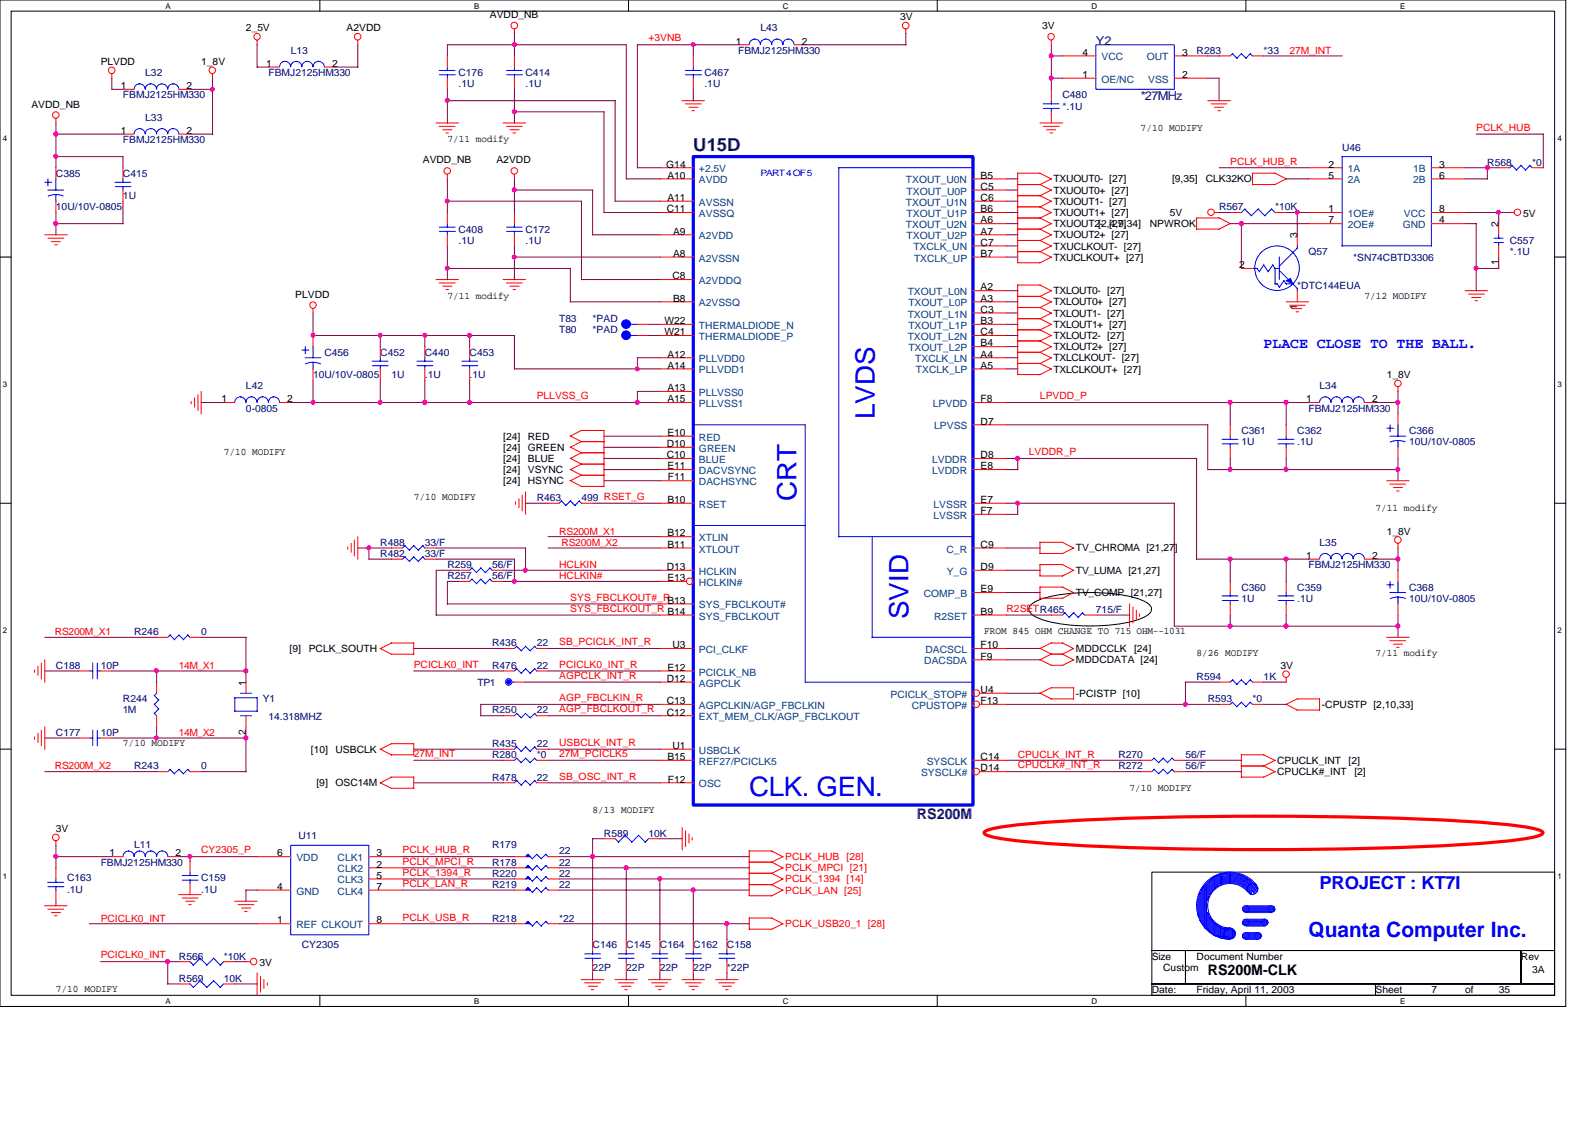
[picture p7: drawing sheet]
<svg xmlns="http://www.w3.org/2000/svg" width="297mm" height="210mm" viewBox="0 0 297 210" stroke-linecap="round" stroke-linejoin="round" font-family="sans-serif">
<defs><g id="words">
<g font-size="5" fill="#00f">
<text x="162.9" y="78.1" transform="rotate(-90 162.9 78.1)">LVDS</text>
<text x="148.3" y="93.3" transform="rotate(-90 148.3 93.3)">CRT</text>
<text x="169.2" y="115.4" transform="rotate(-90 169.2 115.4)">SVID</text>
<text x="139.5" y="148.2">CLK. GEN.</text>
</g>
<text font-size="3.9" fill="#00f" x="243.7" y="174.5">Quanta Computer Inc.</text>
<text font-size="3.3" fill="#000080" x="129.1" y="28.1">U15D</text>
<text font-size="3.3" fill="#00f" x="245.7" y="165.6">PROJECT : KT7I</text>
<text font-size="2.7" fill="#00f" x="235.3" y="64.8">PLACE CLOSE TO THE BALL.</text>
<text font-size="2.7" fill="#000080" x="170.8" y="152.5">RS200M</text>
<text font-size="2.7" x="224.9" y="181.7">RS200M-CLK</text>
<g font-size="2.3" fill="#000080">
<text x="204.1" y="8.3">Y2</text>
<text x="212.4" y="18.7">*27MHz</text>
</g>
<g font-size="1.9">
<text x="45.8" y="5.8">2_5V</text>
<text x="64.6" y="5.8">A2VDD</text>
<text x="91.2" y="3.3">AVDD_NB</text>
<text x="167.6" y="3.8">3V</text>
<text x="194.1" y="5.4">3V</text>
<text x="137" y="8.3">1</text>
<text x="149.3" y="8.3">2</text>
<text x="201.6" y="10.4">4</text>
<text x="220.1" y="10.4">3</text>
<text x="18.8" y="12.1">PLVDD</text>
<text x="22.5" y="16.6">1</text>
<text x="34.8" y="16.6">2</text>
<text x="37.5" y="12.1">1_8V</text>
<text x="49.6" y="12.4">1</text>
<text x="61.8" y="12.4">2</text>
<text x="201.6" y="14.5">1</text>
<text x="220.1" y="14.5">2</text>
<text x="5.8" y="20">AVDD_NB</text>
<text x="22.5" y="24.9">1</text>
<text x="34.8" y="24.9">2</text>
<text x="83.3" y="26.5">7/11 modify</text>
<text x="212.4" y="24.4">7/10 MODIFY</text>
<text x="78.7" y="30.4">AVDD_NB</text>
<text x="92.5" y="30.4">A2VDD</text>
<text x="124.1" y="31.2">G14</text>
<text x="124.3" y="33.3">A10</text>
<text x="182.6" y="33.3">B5</text>
<text x="182.6" y="35.3">C5</text>
<text x="196.2" y="34">TXUOUT0- [27]</text>
<text x="218.3" y="34">[9,35]</text>
<text x="224.5" y="34">CLK32KO</text>
<text x="247.4" y="31.2">2</text>
<text x="247.4" y="33.3">5</text>
<text x="268" y="31.2">3</text>
<text x="268" y="33.3">6</text>
<text x="124.2" y="39.5">C11</text>
<text x="124.3" y="37.4">A11</text>
<text x="182.6" y="37.4">C6</text>
<text x="182.6" y="39.5">B6</text>
<text x="182.6" y="41.6">A6</text>
<text x="196.2" y="38.1">TXUOUT1- [27]</text>
<text x="196.2" y="36.1">TXUOUT0+ [27]</text>
<text x="196.2" y="40.2">TXUOUT1+ [27]</text>
<text x="217.8" y="40.2">5V</text>
<text x="247.4" y="39.5">1</text>
<text x="247.4" y="41.6">7</text>
<text x="268" y="39.5">8</text>
<text x="268" y="41.6">4</text>
<text x="283.7" y="40.4">5V</text>
<text x="125.3" y="43.7">A9</text>
<text x="125.3" y="47.8">A8</text>
<text x="182.6" y="43.7">A7</text>
<text x="182.6" y="45.8">C7</text>
<text x="182.6" y="47.8">B7</text>
<text x="196.2" y="44.4">TXUOUT2+ [27]</text>
<text x="196.2" y="46.5">TXUCLKOUT- [27]</text>
<text x="196.2" y="42.3">TXUOUT2- [27]</text>
<text x="204.5" y="42.3">[2,4,9,34]</text>
<text x="214.1" y="42.3">NPWROK</text>
<text x="241.6" y="44.4" transform="rotate(-90 241.6 44.4)">3</text>
<text x="279.1" y="42.3" transform="rotate(-90 279.1 42.3)">2</text>
<text x="125.2" y="52">C8</text>
<text x="196.2" y="48.6">TXUCLKOUT+ [27]</text>
<text x="230.8" y="50">2</text>
<text x="279.1" y="49.4" transform="rotate(-90 279.1 49.4)">1</text>
<text x="55" y="55.4">PLVDD</text>
<text x="83.3" y="55.6">7/11 modify</text>
<text x="125.3" y="56.2">B8</text>
<text x="182.6" y="54.1">A2</text>
<text x="182.6" y="56.2">A3</text>
<text x="182.6" y="58.3">C3</text>
<text x="196.2" y="54.8">TXLOUT0- [27]</text>
<text x="196.2" y="56.9">TXLOUT0+ [27]</text>
<text x="196.2" y="59">TXLOUT1- [27]</text>
<text x="241.6" y="57.7" transform="rotate(-90 241.6 57.7)">1</text>
<text x="254.1" y="55.6">7/12 MODIFY</text>
<text x="123.7" y="60.4">W22</text>
<text x="123.7" y="62.4">W21</text>
<text x="182.6" y="60.4">B3</text>
<text x="182.6" y="62.4">C4</text>
<text x="182.6" y="64.5">B4</text>
<text x="196.2" y="63.1">TXLOUT2- [27]</text>
<text x="196.2" y="65.2">TXLOUT2+ [27]</text>
<text x="196.2" y="61">TXLOUT1+ [27]</text>
<text x="124.3" y="66.6">A12</text>
<text x="124.3" y="68.7">A14</text>
<text x="182.6" y="66.6">A4</text>
<text x="182.6" y="68.7">A5</text>
<text x="196.2" y="67.3">TXLCLKOUT- [27]</text>
<text x="196.2" y="69.4">TXLCLKOUT+ [27]</text>
<text x="258.3" y="70.4">1_8V</text>
<text x="41.2" y="74.9">1</text>
<text x="53.5" y="74.9">2</text>
<text x="124.3" y="72.9">A13</text>
<text x="124.3" y="74.9">A15</text>
<text x="182.6" y="74.9">F8</text>
<text x="243.2" y="74.9">1</text>
<text x="255.5" y="74.9">2</text>
<text x="93.7" y="83.9">[24]</text>
<text x="93.7" y="81.9">[24]</text>
<text x="98.3" y="83.9">GREEN</text>
<text x="98.3" y="81.9">RED</text>
<text x="124.2" y="83.3">D10</text>
<text x="124.3" y="81.2">E10</text>
<text x="182.6" y="79.1">D7</text>
<text x="41.7" y="84.8">7/10 MODIFY</text>
<text x="93.7" y="88.1">[24]</text>
<text x="93.7" y="86">[24]</text>
<text x="98.3" y="88.1">VSYNC</text>
<text x="98.3" y="86">BLUE</text>
<text x="124.2" y="85.3">C10</text>
<text x="124.3" y="87.4">E11</text>
<text x="124.4" y="89.5">F11</text>
<text x="182.6" y="85.3">D8</text>
<text x="182.6" y="87.4">E8</text>
<text x="77" y="93.1">7/10 MODIFY</text>
<text x="93.7" y="90.2">[24]</text>
<text x="98.3" y="90.2">HSYNC</text>
<text x="124.3" y="93.7">B10</text>
<text x="182.6" y="93.7">E7</text>
<text x="182.6" y="95.8">F7</text>
<text x="256.2" y="95.2">7/11 modify</text>
<text x="124.3" y="99.9">B12</text>
<text x="258.3" y="99.6">1_8V</text>
<text x="124.2" y="106.2">D13</text>
<text x="124.3" y="102">B11</text>
<text x="182.6" y="102">C9</text>
<text x="182.6" y="106.2">D9</text>
<text x="200.4" y="102.7">TV_CHROMA [21,27]</text>
<text x="200.4" y="106.8">TV_LUMA [21,27]</text>
<text x="243.2" y="104.1">1</text>
<text x="255.5" y="104.1">2</text>
<text x="124.3" y="108.2">E13</text>
<text x="124.3" y="112.4">B13</text>
<text x="182.6" y="110.3">E9</text>
<text x="200.4" y="111">TV_COMP [21,27]</text>
<text x="124.3" y="114.5">B14</text>
<text x="182.6" y="114.5">B9</text>
<text x="183.3" y="118.1">FROM 845 OHM CHANGE TO 715 OHM--1031</text>
<text x="53.9" y="121.5">[9]</text>
<text x="57.5" y="121.5">PCLK_SOUTH</text>
<text x="124.3" y="124.9">E12</text>
<text x="125.2" y="120.7">U3</text>
<text x="182.6" y="120.7">F10</text>
<text x="182.6" y="122.9">F9</text>
<text x="200.4" y="121.5">MDDCCLK</text>
<text x="200.4" y="123.5">MDDCDATA [24]</text>
<text x="211.2" y="121.5">[24]</text>
<text x="222.8" y="122.3">8/26 MODIFY</text>
<text x="238.5" y="124.6">3V</text>
<text x="256.2" y="122.3">7/11 modify</text>
<text x="45.8" y="127.7" transform="rotate(-90 45.8 127.7)">1</text>
<text x="124.2" y="131.1">C13</text>
<text x="124.2" y="127">D12</text>
<text x="182.6" y="129.1">U4</text>
<text x="182.6" y="131.1">F13</text>
<text x="200.4" y="129.8">-PCISTP [10]</text>
<text x="246.2" y="131.9">-CPUSTP [2,10,33]</text>
<text x="45.8" y="136.9" transform="rotate(-90 45.8 136.9)">2</text>
<text x="124.2" y="133.3">C12</text>
<text x="22.9" y="138.9">7/10 MODIFY</text>
<text x="57.9" y="140.2">[10]</text>
<text x="62.5" y="140.2">USBCLK</text>
<text x="124.3" y="141.6">B15</text>
<text x="125.2" y="139.5">U1</text>
<text x="182.6" y="141.6">C14</text>
<text x="182.6" y="143.7">D14</text>
<text x="237.8" y="142.3">CPUCLK_INT</text>
<text x="251.2" y="142.3">[2]</text>
<text x="58.9" y="146.4">[9]</text>
<text x="62.5" y="146.4">OSC14M</text>
<text x="124.4" y="145.8">F12</text>
<text x="210.4" y="147.3">7/10 MODIFY</text>
<text x="237.8" y="144.4">CPUCLK#_INT</text>
<text x="252.2" y="144.4">[2]</text>
<text x="10.4" y="155">3V</text>
<text x="110.4" y="151.4">8/13 MODIFY</text>
<text x="20.4" y="159.5">1</text>
<text x="32.7" y="159.5">2</text>
<text x="51.6" y="159.5">6</text>
<text x="70.1" y="161.6">2</text>
<text x="70.1" y="159.5">3</text>
<text x="51.6" y="165.7">4</text>
<text x="70.1" y="163.7">5</text>
<text x="70.1" y="165.7">7</text>
<text x="51.6" y="172">1</text>
<text x="70.1" y="172">8</text>
<text x="48.3" y="180">3V</text>
<text x="214.5" y="178.7">Size</text>
<text x="222.8" y="178.7">Document Number</text>
<text x="283.2" y="178.7">Rev</text>
<text x="10.4" y="184.7">7/10 MODIFY</text>
<text x="214.5" y="185">Date:</text>
<text x="216.6" y="180.8">Custom</text>
<text x="222.8" y="185">Friday, April 11, 2003</text>
<text x="256.2" y="185">Sheet</text>
<text x="266.6" y="185">7</text>
<text x="272.8" y="185">of</text>
<text x="279.1" y="185">35</text>
<text x="285.3" y="181.2">3A</text>
</g>
<g font-size="1.9" fill="#000080">
<text x="141.6" y="5.8">L43</text>
<text x="54.1" y="10">L13</text>
<text x="137.5" y="10">FBMJ2125HM330</text>
<text x="222.8" y="10">R283</text>
<text x="235.3" y="10">*33</text>
<text x="27.1" y="14.2">L32</text>
<text x="50" y="14.2">FBMJ2125HM330</text>
<text x="85.4" y="14.2">C176</text>
<text x="85.4" y="16.3">.1U</text>
<text x="97.9" y="14.2">C414</text>
<text x="97.9" y="16.3">.1U</text>
<text x="131.2" y="14.2">C467</text>
<text x="131.2" y="16.3">.1U</text>
<text x="22.9" y="18.3">FBMJ2125HM330</text>
<text x="27.1" y="22.5">L33</text>
<text x="197.9" y="18.3">C480</text>
<text x="197.9" y="20.4">*.1U</text>
<text x="22.9" y="26.7">FBMJ2125HM330</text>
<text x="249.9" y="28.2">U46</text>
<text x="10.4" y="32.9">C385</text>
<text x="22.9" y="32.9">C415</text>
<text x="277" y="30.9">R568</text>
<text x="285.3" y="30.9">*0</text>
<text x="10.4" y="39.2">10U/10V-0805</text>
<text x="22.9" y="37.1">1U</text>
<text x="227" y="39.2">R567</text>
<text x="237.4" y="39.2">*10K</text>
<text x="85.4" y="43.3">C408</text>
<text x="85.4" y="45.4">.1U</text>
<text x="97.9" y="43.3">C172</text>
<text x="97.9" y="45.4">.1U</text>
<text x="243.7" y="47.5">Q57</text>
<text x="281.2" y="45.4">C557</text>
<text x="281.2" y="47.5">*.1U</text>
<text x="241.6" y="53.8">*DTC144EUA</text>
<text x="252" y="48.6">*SN74CBTD3306</text>
<text x="104.1" y="60">T83</text>
<text x="110.4" y="60">*PAD</text>
<text x="104.1" y="62.1">T80</text>
<text x="110.4" y="62.1">*PAD</text>
<text x="58.3" y="70.4">10U/10V-0805</text>
<text x="60.4" y="66.3">C456</text>
<text x="70.8" y="66.3">C452</text>
<text x="72.9" y="70.4">1U</text>
<text x="79.1" y="66.3">C440</text>
<text x="79.1" y="70.4">.1U</text>
<text x="87.5" y="66.3">C453</text>
<text x="87.5" y="70.4">.1U</text>
<text x="45.8" y="72.5">L42</text>
<text x="45.8" y="76.7">0-0805</text>
<text x="243.7" y="76.7">FBMJ2125HM330</text>
<text x="245.7" y="72.5">L34</text>
<text x="231.2" y="80.8">C361</text>
<text x="231.2" y="82.9">1U</text>
<text x="241.6" y="80.8">C362</text>
<text x="241.6" y="82.9">.1U</text>
<text x="262.4" y="80.8">C366</text>
<text x="262.4" y="82.9">10U/10V-0805</text>
<text x="99.9" y="93.3">R463</text>
<text x="108.3" y="93.3">499 RSET_G</text>
<text x="70.8" y="101.6">R488</text>
<text x="79.1" y="101.6">33/F</text>
<text x="245.7" y="101.6">L35</text>
<text x="70.8" y="103.8">R482</text>
<text x="79.1" y="103.8">33/F</text>
<text x="83.3" y="107.9">R257</text>
<text x="83.3" y="105.8">R259</text>
<text x="91.7" y="107.9">56/F</text>
<text x="91.7" y="105.8">56/F</text>
<text x="243.7" y="105.8">FBMJ2125HM330</text>
<text x="231.2" y="110">C360</text>
<text x="231.2" y="112.1">1U</text>
<text x="241.6" y="110">C359</text>
<text x="241.6" y="112.1">.1U</text>
<text x="262.4" y="110">C368</text>
<text x="262.4" y="112.1">10U/10V-0805</text>
<text x="25" y="118.3">R246</text>
<text x="37.5" y="118.3">0</text>
<text x="204.1" y="114.2">715/F</text>
<text x="10.4" y="124.6">C188</text>
<text x="18.8" y="124.6">10P</text>
<text x="91.7" y="120.4">R436</text>
<text x="91.7" y="124.6">R476</text>
<text x="99.9" y="120.4">22</text>
<text x="99.9" y="124.6">22</text>
<text x="22.9" y="130.8">R244</text>
<text x="48.9" y="130.8">Y1</text>
<text x="88.9" y="127.7">TP1</text>
<text x="222.8" y="126.7">R594</text>
<text x="224.9" y="130.8">R593</text>
<text x="233.3" y="130.8">*0</text>
<text x="235.3" y="126.7">1K</text>
<text x="10.4" y="137.1">C177</text>
<text x="18.8" y="137.1">10P</text>
<text x="22.9" y="132.9">1M</text>
<text x="50" y="134.2">14.318MHZ</text>
<text x="91.7" y="132.9">R250</text>
<text x="99.9" y="132.9">22</text>
<text x="25" y="143.3">R243</text>
<text x="37.5" y="143.3">0</text>
<text x="91.7" y="141.2">R280</text>
<text x="91.7" y="139.1">R435</text>
<text x="99.9" y="141.2">*0</text>
<text x="99.9" y="139.1">22</text>
<text x="208.3" y="143.3">R272</text>
<text x="208.3" y="141.2">R270</text>
<text x="220.8" y="143.3">56/F</text>
<text x="220.8" y="141.2">56/F</text>
<text x="91.7" y="145.4">R478</text>
<text x="99.9" y="145.4">22</text>
<text x="112.5" y="155.8">R589</text>
<text x="120.8" y="155.8">10K</text>
<text x="18.8" y="161.2">FBMJ2125HM330</text>
<text x="25" y="157.9">L11</text>
<text x="55.6" y="156.2">U11</text>
<text x="91.7" y="157.9">R179</text>
<text x="91.7" y="161.2">R178</text>
<text x="104.1" y="161.2">22</text>
<text x="104.1" y="159.1">22</text>
<text x="12.5" y="164.1">C163</text>
<text x="12.5" y="166.2">.1U</text>
<text x="37.5" y="164.1">C159</text>
<text x="37.5" y="166.2">.1U</text>
<text x="91.7" y="165.4">R219</text>
<text x="91.7" y="163.3">R220</text>
<text x="104.1" y="165.4">22</text>
<text x="104.1" y="163.3">22</text>
<text x="91.7" y="171.7">R218</text>
<text x="104.1" y="171.7">*22</text>
<text x="33.3" y="178.7">R566</text>
<text x="41.7" y="178.7">*10K</text>
<text x="56.2" y="176.7">CY2305</text>
<text x="110.4" y="176.7">C146</text>
<text x="116.6" y="176.7">C145</text>
<text x="122.9" y="176.7">C164</text>
<text x="129.1" y="176.7">C162</text>
<text x="135.4" y="176.7">C158</text>
<text x="33.3" y="182.9">R569</text>
<text x="41.7" y="182.9">10K</text>
<text x="110.4" y="180.8">22P</text>
<text x="116.6" y="180.8">22P</text>
<text x="122.9" y="180.8">22P</text>
<text x="129.1" y="180.8">22P</text>
<text x="135.4" y="180.8">*22P</text>
</g>
<g font-size="1.9" fill="#f00">
<text x="120.8" y="7.7">+3VNB</text>
<text x="240.2" y="10">27M_INT</text>
<text x="274.9" y="24.4">PCLK_HUB</text>
<text x="229.1" y="30.6">PCLK_HUB_R</text>
<text x="99.9" y="74.4">PLLVSS_G</text>
<text x="193.7" y="74.4">LPVDD_P</text>
<text x="191.6" y="84.8">LVDDR_P</text>
<text x="104.1" y="99.6">RS200M_X1</text>
<text x="104.6" y="101.6">RS200M_X2</text>
<text x="104.1" y="107.9">HCLKIN#</text>
<text x="104.1" y="105.8">HCLKIN</text>
<text x="106.2" y="111.8">SYS_FBCLKOUT#_R</text>
<text x="106.2" y="114">SYS_FBCLKOUT_R</text>
<text x="187.5" y="114">R2SETR465</text>
<text x="10.2" y="118.3">RS200M_X1</text>
<text x="33.3" y="124.6">14M_X1</text>
<text x="77" y="124.4">PCICLK0_INT</text>
<text x="104.1" y="124.4">PCICLK0_INT_R</text>
<text x="104.1" y="120.2">SB_PCICLK_INT_R</text>
<text x="104.1" y="130.6">AGP_FBCLKIN_R</text>
<text x="104.1" y="126.4">AGPCLK_INT_R</text>
<text x="33.3" y="137.1">14M_X2</text>
<text x="104.1" y="132.7">AGP_FBCLKOUT_R</text>
<text x="10.2" y="143.3">RS200M_X2</text>
<text x="77" y="141">27M_INT</text>
<text x="104.1" y="138.9">USBCLK_INT_R</text>
<text x="104.1" y="141">27M_PCICLK5</text>
<text x="189.5" y="141.2">CPUCLK_INT_R</text>
<text x="189.5" y="143.1">CPUCLK#_INT_R</text>
<text x="104.1" y="145.2">SB_OSC_INT_R</text>
<text x="37.5" y="158.9">CY2305_P</text>
<text x="75" y="161">PCLK_MPCI_R</text>
<text x="75" y="158.9">PCLK_HUB_R</text>
<text x="146.2" y="160.2">PCLK_HUB [28]</text>
<text x="75" y="165.2">PCLK_LAN_R</text>
<text x="75" y="163.1">PCLK_1394_R</text>
<text x="146.2" y="162.3">PCLK_MPCI [21]</text>
<text x="146.2" y="164.3">PCLK_1394 [14]</text>
<text x="146.2" y="166.5">PCLK_LAN [25]</text>
<text x="18.8" y="171.7">PCICLK0_INT</text>
<text x="75" y="171.4">PCLK_USB_R</text>
<text x="146.2" y="172.7">PCLK_USB20_1 [28]</text>
<text x="18.8" y="178.5">PCICLK0_INT</text>
</g>
<g font-size="1.9" fill="#004080">
<text x="205.1" y="11.3">VCC</text>
<text x="213.6" y="11.3">OUT</text>
<text x="205.1" y="15.4">OE/NC</text>
<text x="213.8" y="15.4">VSS</text>
<text x="130.2" y="34.2">AVDD</text>
<text x="130.2" y="32.1">+2.5V</text>
<text x="168.7" y="34.2">TXOUT_U0N</text>
<text x="251" y="32.1">1A</text>
<text x="251" y="34.2">2A</text>
<text x="263.2" y="32.1">1B</text>
<text x="263.2" y="34.2">2B</text>
<text x="130.2" y="40.4">AVSSQ</text>
<text x="130.2" y="38.3">AVSSN</text>
<text x="168.7" y="38.3">TXOUT_U1N</text>
<text x="168.8" y="36.2">TXOUT_U0P</text>
<text x="168.8" y="40.4">TXOUT_U1P</text>
<text x="251" y="40.4">1OE#</text>
<text x="261.5" y="40.4">VCC</text>
<text x="130.2" y="44.6">A2VDD</text>
<text x="168.7" y="42.5">TXOUT_U2N</text>
<text x="168.8" y="44.6">TXOUT_U2P</text>
<text x="170.1" y="46.7">TXCLK_UN</text>
<text x="251" y="42.5">2OE#</text>
<text x="261.2" y="42.5">GND</text>
<text x="130.2" y="52.9">A2VDDQ</text>
<text x="130.2" y="48.7">A2VSSN</text>
<text x="170.2" y="48.7">TXCLK_UP</text>
<text x="130.2" y="57.1">A2VSSQ</text>
<text x="169" y="55">TXOUT_L0N</text>
<text x="169" y="59.1">TXOUT_L1N</text>
<text x="169.2" y="57.1">TXOUT_L0P</text>
<text x="130.2" y="61.3">THERMALDIODE_N</text>
<text x="130.2" y="63.3">THERMALDIODE_P</text>
<text x="169" y="63.3">TXOUT_L2N</text>
<text x="169.2" y="61.3">TXOUT_L1P</text>
<text x="169.2" y="65.4">TXOUT_L2P</text>
<text x="130.2" y="67.5">PLLVDD0</text>
<text x="130.2" y="69.6">PLLVDD1</text>
<text x="170.4" y="67.5">TXCLK_LN</text>
<text x="170.6" y="69.6">TXCLK_LP</text>
<text x="130.2" y="73.7">PLLVSS0</text>
<text x="130.2" y="75.8">PLLVSS1</text>
<text x="173.7" y="75.8">LPVDD</text>
<text x="130.2" y="82.1">RED</text>
<text x="174" y="80">LPVSS</text>
<text x="130.2" y="84.2">GREEN</text>
<text x="130.2" y="86.2">BLUE</text>
<text x="130.2" y="88.3">DACVSYNC</text>
<text x="173.6" y="86.2">LVDDR</text>
<text x="173.6" y="88.3">LVDDR</text>
<text x="130.2" y="90.4">DACHSYNC</text>
<text x="130.2" y="94.6">RSET</text>
<text x="173.9" y="94.6">LVSSR</text>
<text x="130.2" y="100.8">XTLIN</text>
<text x="173.9" y="96.6">LVSSR</text>
<text x="130.2" y="102.9">XTLOUT</text>
<text x="130.2" y="107.1">HCLKIN</text>
<text x="176.3" y="102.9">C_R</text>
<text x="176.3" y="107.1">Y_G</text>
<text x="130.2" y="109.1">HCLKIN#</text>
<text x="130.2" y="113.3">SYS_FBCLKOUT#</text>
<text x="172" y="111.2">COMP_B</text>
<text x="130.2" y="115.4">SYS_FBCLKOUT</text>
<text x="173.9" y="115.4">R2SET</text>
<text x="130.2" y="121.6">PCI_CLKF</text>
<text x="130.2" y="125.8">PCICLK_NB</text>
<text x="172.1" y="123.7">DACSDA</text>
<text x="172.3" y="121.6">DACSCL</text>
<text x="130.2" y="127.9">AGPCLK</text>
<text x="165.9" y="130">PCICLK_STOP#</text>
<text x="130.2" y="134.2">EXT_MEM_CLK/AGP_FBCLKOUT</text>
<text x="130.2" y="132">AGPCLKIN/AGP_FBCLKIN</text>
<text x="169.8" y="132">CPUSTOP#</text>
<text x="130.2" y="140.4">USBCLK</text>
<text x="130.2" y="142.4">REF27/PCICLK5</text>
<text x="172.6" y="142.5">SYSCLK</text>
<text x="130.2" y="146.6">OSC</text>
<text x="171.5" y="144.6">SYSCLK#</text>
<text x="55.2" y="160.4">VDD</text>
<text x="62.9" y="160.4">CLK1</text>
<text x="55.2" y="166.6">GND</text>
<text x="62.9" y="162.5">CLK2</text>
<text x="62.9" y="164.5">CLK3</text>
<text x="62.9" y="166.6">CLK4</text>
<text x="55.2" y="172.9">REF CLKOUT</text>
</g>
<text font-size="1.7" fill="#00f" x="141.6" y="32.7">PART 4 OF 5</text>
<g font-size="1.5">
<text x="30.8" y="1.6">A</text>
<text x="88.3" y="1.6">B</text>
<text x="145.8" y="1.6">C</text>
<text x="203.3" y="1.6">D</text>
<text x="260.8" y="1.6">E</text>
<text x=".6" y="26.3">4</text>
<text x="290.1" y="26.3">4</text>
<text x=".6" y="72.1">3</text>
<text x="290.1" y="72.1">3</text>
<text x=".6" y="118">2</text>
<text x="290.1" y="118">2</text>
<text x=".6" y="163.8">1</text>
<text x="290.1" y="163.8">1</text>
<text x="30.8" y="187">A</text>
<text x="88.3" y="187">B</text>
<text x="145.8" y="187">C</text>
<text x="203.3" y="187">D</text>
<text x="260.8" y="187">E</text>
</g>
</g></defs>
<path d="M0 0h291.6v187.5h-291.6zM2.1 2.1h287.4v183.3h-287.4z" fill="none" stroke="#000" stroke-width=".19"/>
<g fill="#fff">
<path d="M30.8 .3h1v1.6h-1z"/>
<path d="M30.8 185.6h1v1.7h-1z"/>
</g>
<path d="M59.6 0v2.1M59.6 185.4v2.1" fill="none" stroke="#000" stroke-width=".19"/>
<g fill="#fff">
<path d="M88.3 .3h1v1.6h-1z"/>
<path d="M88.3 185.6h1v1.7h-1z"/>
</g>
<path d="M117.1 0v2.1M117.1 185.4v2.1" fill="none" stroke="#000" stroke-width=".19"/>
<g fill="#fff">
<path d="M145.8 .3h1.1v1.6h-1.1z"/>
<path d="M145.8 185.6h1.1v1.7h-1.1z"/>
</g>
<path d="M174.5 0v2.1M174.5 185.4v2.1" fill="none" stroke="#000" stroke-width=".19"/>
<g fill="#fff">
<path d="M203.3 .3h1v1.6h-1z"/>
<path d="M203.3 185.6h1v1.7h-1z"/>
</g>
<path d="M232 0v2.1M232 185.4v2.1" fill="none" stroke="#000" stroke-width=".19"/>
<g fill="#fff">
<path d="M260.8 .3h.9v1.6h-.9z"/>
<path d="M260.8 185.6h.9v1.7h-.9z"/>
<path d="M.6 25h.8v1.6h-.8z"/>
<path d="M290.1 25h.8v1.6h-.8z"/>
<path d="M.6 70.8h.8v1.6h-.8z"/>
<path d="M290.1 70.8h.8v1.6h-.8z"/>
</g>
<path d="M0 47.9h2.1M289.5 47.9h2.1" fill="none" stroke="#000" stroke-width=".19"/>
<g fill="#fff">
<path d="M.6 116.6h.8v1.7h-.8z"/>
<path d="M290.1 116.6h.8v1.7h-.8z"/>
</g>
<path d="M0 93.7h2.1M289.5 93.7h2.1" fill="none" stroke="#000" stroke-width=".19"/>
<g fill="#fff">
<path d="M.6 162.4h.8v1.7h-.8z"/>
<path d="M290.1 162.4h.8v1.7h-.8z"/>
</g>
<path d="M192.1 112.5a12.6 12.6 0 0 1 6.1-1.9 33.5 33.5 0 0 1 14.4 1.2 2.39 2.39 0 0 1 1.9 1.7 2.41 2.41 0 0 1-1.9 1.7 33.1 33.1 0 0 1-15.8 .9 11.1 11.1 0 0 1-4.7-1.7 1.09 1.09 0 0 1 0-1.9zM0 139.5h2.1M289.5 139.5h2.1M214.5 162.4h75v14.6h-75zM214.5 177h6.3v6.3h-6.3zM220.8 177h62.5v6.3h-62.5zM283.3 177h6.2v6.3h-6.2zM214.5 183.3h41.7v2.1h-41.7zM256.2 183.3h33.3v2.1h-33.3z" fill="none" stroke="#000" stroke-width=".19"/>
<path d="M183.4 154.9a16.6 16.6 0 0 1 5.8-1.2 546.6 546.6 0 0 1 53.5-1.7l13.7 .3a256.7 256.7 0 0 1 27.8 1.7 8 8 0 0 1 3 .9l.2 .2a2.61 2.61 0 0 1-2.1 .9 199.1 199.1 0 0 1-25.8 1.9 697.7 697.7 0 0 1-66.6-1l-6.5-.7a7.9 7.9 0 0 1-3-.9l-.1-.2z" fill="none" stroke="#f00" stroke-width=".59"/>
<g fill="none" stroke="#f00" stroke-width=".19">
<path d="M20.8 13.8v.8M22.9 16.6h2.1M33.3 16.6h2.1M39.6 13.8v.8M47.9 7.5v.9M50 12.5h2.1M60.4 12.5h2.1M66.6 7.5v.9M83.3 10.4v2.1M83.3 14.6v2M95.8 5.4v.9M95.8 10.4v2.1"/>
<path d="M95.8 14.6v2M127 18.8h4.2M127.6 19.3h3M128.3 20h1.7M129.1 10.4v2.1M129.1 14.6v2M137.5 8.3h2M147.9 8.3h2M168.7 5.4v.9M195.8 7.5v.9M195.8 16.6v2.2M197.9 10.4h6.2"/>
<path d="M197.9 14.6h6.2M218.7 10.4h6.2M218.7 14.6h6.2M224.9 18.8h4.3M225.6 19.3h2.9M226.1 20h1.7M227 10.4h2.1M233.3 10.4h2M10.4 22.1v.8M10.4 31.2v2.1M10.4 37.5v2.1M22.9 25h2.1"/>
<path d="M22.9 31.2v2.1M22.9 35.4v2.1M33.3 25h2.1M81.2 22.9h4.2M81.8 23.5h3M82.5 24.2h1.7M83.1 24.8h.4M83.3 32.5v.9M83.3 39.6v2.1M93.7 22.9h4.2M94.3 23.5h2.9M95 24.2h1.7"/>
<path d="M95.5 24.8h.5M95.8 32.5v.9M95.8 39.6v2.1M122.9 39.6h6.2M122.9 33.3h6.2M122.9 37.5h6.2M122.9 31.2h6.2M128.9 20.6h.4M181.2 39.6h6.3M181.2 33.3h6.3M181.2 35.4h6.3M181.2 37.5h6.3"/>
<path d="M189.5 38.5h4.2M189.5 36.4h4.2M189.5 34.4h4.2M189.5 32.2v16.7M189.5 32.3h4.2M193.7 22.9h4.2M193.7 36.4l2.1 1.1M193.7 34.4l2.1 1M193.7 32.3l2.1 1.1M193.7 38.5l2.1 1.1M194.3 23.5h3M194.9 24.2h1.7"/>
<path d="M195.6 24.8h.4M195.8 20.8v2.1M195.8 37.5l-2.2 1.1M195.8 35.4l-2.2 1.1M195.8 33.3l-2.2 1.1M195.8 39.6l-2.2 1M226.2 39.6h.9M226.8 20.6h.5M229.1 39.6h2.1M233.2 32.3h4.2M233.3 34.4h4.2M233.3 32.3v2.1"/>
<path d="M237.4 32.2l2.1 1.1M237.4 39.6h2.1M239.6 33.3l-2.2 1.1M243.7 39.6h6.2M243.7 33.3h6.2M243.7 31.2h6.2M266.6 39.6h6.2M266.6 33.3h6.2M266.6 31.2h6.2M279.1 31.2h2.1M281.1 39.6h.9M285.3 31.2h2.1"/>
<path d="M8.3 43.7h4.2M8.9 44.4h3M9.5 45h1.7M10.2 45.6h.5M58.3 57.5v.8M81.2 52.1h4.2M81.8 52.7h3M82.5 53.3h1.7M83.1 53.9h.4M83.3 43.7v2.1M93.7 52.1h4.2M94.3 52.7h2.9"/>
<path d="M95 53.3h1.7M95.5 53.9h.5M95.8 43.7v2.1M122.9 43.7h6.2M122.9 52.1h6.2M122.9 56.2h6.2M122.9 47.9h6.2M181.2 43.7h6.3M181.2 54.1h6.3M181.2 56.2h6.3M181.2 41.7h6.3M181.2 45.8h6.3"/>
<path d="M181.2 47.9h6.3M181.2 58.3h6.3M189.5 55.2h4.2M189.5 44.8h4.2M189.5 42.7h4.2M189.5 46.9h4.2M189.5 57.3h4.2M189.5 59.4h4.2M189.5 48.9h4.2M189.5 40.6h4.2M189.5 53v16.8M189.5 53.1h4.2"/>
<path d="M193.7 53.1l2.1 1.1M193.7 42.7l2.1 1.1M193.7 44.8l2.1 1M193.7 55.2l2.1 1.1M193.7 57.3l2.1 1M193.7 46.9l2.1 1M193.7 59.4l2.1 1.1M193.7 40.6l2.1 1.1M195.8 54.1l-2.2 1.1M195.8 43.7l-2.2 1.1M195.8 45.8l-2.2 1.1M195.8 56.2l-2.2 1.1"/>
<path d="M195.8 58.3l-2.2 1.1M195.8 47.9l-2.2 1.1M195.8 41.7l-2.2 1M222.8 40.6h4.2M222.8 40.6v2.1h4.3M227 40.6l2.1 1.1M229.2 41.6l-2.2 1.1M231.2 50h2.1M239.5 56.2h4.2M240.2 56.9h2.9M240.7 57.5h1.7M241.4 58.1h.5"/>
<path d="M241.6 43.7v2.1M241.6 54.1v2.1M243.7 41.7h6.2M266.6 41.7h6.2M272.8 54.1h4.2M273.5 54.8h2.9M274.1 55.4h1.7M274.7 56h.5M279.1 41.7v2M279.1 45.8v2.1M35.6 74.8v.4M36.2 74.1v1.7"/>
<path d="M36.9 73.5v3M37.5 72.9v4.2M41.7 75h2M52.1 75h2M58.3 62.5v2.1M58.3 68.7v2.1M70.8 64.6v2M70.8 68.7v2.1M79.1 64.6v2M79.1 68.7v2.1M87.5 64.6v2M87.5 68.7v2.1"/>
<path d="M118.7 60.4h2.1M118.7 62.5h2.1M122.9 75h6.2M122.9 60.4h6.2M122.9 62.5h6.2M122.9 66.6h6.2M122.9 68.7h6.2M122.9 72.9h6.2M181.2 75h6.3M181.2 60.4h6.3M181.2 62.5h6.3M181.2 64.6h6.3"/>
<path d="M181.2 66.6h6.3M181.2 68.7h6.3M181.2 79.1h6.3M189.5 63.5h4.2M189.5 61.4h4.2M189.5 65.6h4.2M189.5 67.7h4.2M189.5 69.8h4.2M193.7 61.4l2.1 1.1M193.7 63.5l2.1 1.1M193.7 65.6l2.1 1.1M193.7 67.7l2.1 1"/>
<path d="M195.8 62.5l-2.2 1M195.8 64.6l-2.2 1.1M195.8 66.6l-2.2 1.1M195.8 68.7l-2.2 1.1M195.8 60.4l-2.2 1.1M229.1 79.1v2.1M239.5 79.1v2.1M243.7 75h2M254.1 75h2.1M260.3 72.1v.8M260.3 77v2.1M66.6 99.9v4.3"/>
<path d="M96 93.5v.4M96.6 92.9v1.7M97.2 92.2v3M97.9 91.6v4.2M102.1 93.7h2M106.2 89.5l2.1 1.1M106.2 87.4l2.1 1.1M106.2 83.3l2.1 1M106.2 81.2l2.1 1.1M106.2 85.3l2.1 1.1M108.2 88.5h4.3M108.2 90.6h4.3"/>
<path d="M108.2 86.4h4.3M108.2 82.3h4.3M108.2 84.3h4.3M108.3 93.7h2.1M108.3 80.2h4.2M108.3 88.5l-2.1 1M108.3 86.4l-2.1 1.1M108.3 82.2l-2.1 1.1M108.3 80.1l-2.1 1.1M108.3 84.3l-2.1 1.1M112.5 80.2v10.4M122.9 89.5h6.2"/>
<path d="M122.9 93.7h6.2M122.9 85.4h6.2M122.9 87.5h6.2M122.9 81.2h6.2M122.9 83.3h6.2M122.9 99.9h6.2M181.2 93.7h6.3M181.2 85.4h6.3M181.2 87.5h6.3M181.2 95.8h6.3M229.1 83.3v2.1M239.5 83.3v2.1"/>
<path d="M258.2 89.5h4.2M258.8 90.2h3M259.5 90.8h1.7M260.1 91.4h.5M260.3 83.3v2.1M29.2 118.7h2M35.4 118.7h2.1M64.8 101.9v.4M65.4 101.2v1.7M66 100.6v2.9M72.9 119.8h4.1M72.9 104.1h2.1"/>
<path d="M72.9 102.1h2.1M72.9 119.8l-2.1 1M77 119.7v2.1M79.1 104.1h2.1M79.1 102.1h2.1M85.4 108.3h2.1M85.4 106.2h2.1M91.7 108.3h2M91.7 106.2h2M122.9 108.3h4.9M122.9 102.1h6.2M122.9 114.6h6.2"/>
<path d="M122.9 106.2h6.2M122.9 112.5h6.2M181.2 102.1h6.3M181.2 114.6h6.3M181.2 106.2h6.3M181.2 110.4h6.3M193.6 111.4h4.3M193.6 103.1h4.3M193.6 107.3h4.3M193.7 105.1v2.2M193.7 109.3v2.1M193.7 109.3h4.2"/>
<path d="M193.7 105.2h4.2M195.8 114.6h2.1M195.8 119.8h2.1M195.8 119.7l-2.1 1.1M197.9 109.3l2.1 1.1M197.9 101l2.1 1.1M197.9 105.2l2.1 1.1M197.9 119.8l2.1 1M197.9 101h-4.2v2.1M199.9 110.4l-2.1 1.1M199.9 102.1l-2.1 1M199.9 106.2l-2.1 1.1"/>
<path d="M202 114.6h2.1M210.4 112.5v4.2M211 113.1v2.9M211.6 113.7v1.7M212.2 114.3v.5M229.1 108.3v2.1M229.1 112.5v2.1M239.5 108.3v2.1M239.5 112.5v2.1M243.7 104.1h2M254.1 104.1h2.1M258.2 118.7h4.2"/>
<path d="M258.8 119.3h3M259.5 120h1.7M260.3 101.2v.9M260.3 106.2v2.1M260.3 112.5v2.1M6.4 124.8v.4M6.4 137.2v.5M7.1 124.1v1.7M7.1 136.6v1.7M7.7 123.5v2.9M7.7 136v2.9M8.3 122.9v4.2"/>
<path d="M8.3 135.4v4.2M14.6 125h2M14.6 137.5h2M18.8 125h2M18.8 137.5h2M29.2 127v2.1M29.2 133.3v2.1M45.8 127v2.1M45.8 133.3v2.1M70.8 139.5l2.1 1.1M70.8 120.8l2.1 1.1M72.9 138.5h4.1"/>
<path d="M72.9 138.5l-2.1 1.1M72.9 121.8h4.2M77 138.5v2.1M93.7 125h2.1M93.7 133.3h2.1M93.7 120.8h2.1M93.7 139.5h2.1M95.8 127h2.1M99.9 125h2.2M99.9 133.3h2.2M99.9 120.8h2.2M99.9 139.5h2.2"/>
<path d="M122.9 125h6.2M122.9 133.3h6.2M122.9 127h6.2M122.9 120.8h6.2M122.9 131.2h6.2M122.9 139.5h6.2M181.2 120.8h6.3M181.2 122.9h6.3M182.5 129.1h5M182.5 131.2h5M193.6 120.7l2.2 1.1M193.6 129.1l2.2 1.1"/>
<path d="M193.6 122.9l2.2 1M195.7 121.8h2.2M195.7 130.2h4.2M195.7 123.9h2.2M195.8 128.1h4.2M195.8 128.1l-2.1 1M195.8 121.8l-2.1 1.1M197.9 121.8l2.1 1.1M199.9 120.8l-2.1 1.1M199.9 128.1v2.1M199.9 122.9l-2.1 1.1M227 127h2.1"/>
<path d="M227 131.2h2.1M233.3 127h2M233.3 131.2h2M239.5 131.1l2.1 1.1M239.5 126.2v.9M241.6 130.2h4.2M241.6 130.1l-2.1 1.1M245.7 130.2v2h-4.1M260.1 120.6h.5M10.4 156.6v.9M20.8 159.6h2.1M29.2 143.7h2"/>
<path d="M31.2 159.6h2.1M35.4 143.7h2.1M47.9 159.6h6.2M68.7 159.6h6.3M70.8 145.8l2.1 1.1M72.9 144.7h4.1M72.9 140.6h4.2M72.9 146.8h4.2M72.9 144.7l-2.1 1.1M77 144.7v2.1M93.7 141.6h2.1M93.7 145.8h2.1"/>
<path d="M95.8 159.6h2.1M99.9 141.6h2.2M99.9 145.8h2.2M102.1 159.6h2M112.5 156.2h2.1M120.8 156.2h2.1M122.9 141.6h6.2M122.9 145.8h6.2M127 154.1v4.2M127.7 154.7v3M128.3 155.3v1.7M128.9 156v.5"/>
<path d="M139.5 158.5v8.3M139.5 158.5h4.3M143.7 158.5l2.1 1.1M145.8 159.6l-2.1 1M181.2 141.6h6.3M182.5 143.7h5M212.4 141.6h2.1M212.4 143.7h2.1M218.7 141.6h2.1M218.7 143.7h2.1M231.1 142.7h4.3M231.2 140.6h4.2"/>
<path d="M231.2 140.5l-.1 4.2h4.2M235.3 142.7l2.2 1.1M235.3 140.6l2.2 1M237.4 143.7l-2.1 1.1M237.4 141.6l-2.1 1.1M8.3 168.7h4.2M8.9 169.3h3M9.6 170h1.7M10.2 170.6h.4M10.4 161.6v2.1M10.4 165.8v2.1M33.3 166.6h4.2"/>
<path d="M33.3 179.1h2.1M33.9 167.3h3M34.6 167.9h1.7M35.1 168.5h.5M35.4 160.4v2M35.4 164.5v2.1M41.7 179.1h2M43.7 167.9h4.2M44.3 168.5h3M45 169.1h1.7M45.6 169.8h.4M45.8 179.1h.9"/>
<path d="M47.9 165.8h6.2M47.9 172h6.2M68.7 165.8h6.3M68.7 163.7h6.3M68.7 172h6.3M68.7 161.6h6.3M95.8 165.8h2.1M95.8 163.7h2.1M95.8 172h2.1M95.8 161.6h2.1M102.1 165.8h2M102.1 163.7h2"/>
<path d="M102.1 172h2M102.1 161.6h2M110.4 175v2M110.4 179.1v2.1M116.6 175v2M116.6 179.1v2.1M122.9 175v2M122.9 179.1v2.1M129.1 175v2M129.1 179.1v2.1M135.4 175v2M135.4 179.1v2.1"/>
<path d="M139.5 162.6h4.3M139.5 160.6h4.3M139.5 164.8h4.3M139.5 166.8h4.2M139.5 173.1h4.2M139.5 170.9v2.2M139.5 171h4.3M143.7 160.6l2.1 1-2.1 1.1M143.7 162.6l2.1 1.1M143.7 164.8l2.1 1M143.7 171l2.1 1.1M145.8 163.7l-2.1 1.1"/>
<path d="M145.8 165.8l-2.1 1.1M145.8 172l-2.1 1.1M33.3 183.3h2.1M41.7 183.3h2M47.9 181.2v4.2M48.5 181.8v3M49.1 182.4v1.7M49.8 183v.5M108.2 182.5h4.3M108.9 183h2.9M109.6 183.7h1.7M110.1 184.3h.5"/>
<path d="M114.5 182.5h4.2M115.1 183h3M115.8 183.7h1.7M116.4 184.3h.4M120.7 182.5h4.3M121.4 183h2.9M122 183.7h1.7M122.6 184.3h.5M127 182.5h4.2M127.6 183h3M128.3 183.7h1.7M128.9 184.3h.4"/>
<path d="M133.3 182.5h4.2M133.9 183h2.9M134.5 183.7h1.7M135.1 184.3h.5"/>
<circle cx="20.8" cy="13.1" r=".62"/>
<circle cx="39.5" cy="13.1" r=".6"/>
<circle cx="47.9" cy="6.8" r=".6"/>
<circle cx="66.6" cy="6.8" r=".62"/>
<circle cx="95.8" cy="4.8" r=".62"/>
<circle cx="168.7" cy="4.8" r=".62"/>
<circle cx="195.7" cy="6.8" r=".6"/>
<circle cx="10.4" cy="21.4" r=".61"/>
<circle cx="83.3" cy="31.8" r=".61"/>
<circle cx="95.8" cy="31.8" r=".61"/>
<circle cx="225.5" cy="39.5" r=".61"/>
<circle cx="282.6" cy="39.5" r=".61"/>
<circle cx="58.3" cy="56.8" r=".6"/>
<circle cx="260.3" cy="71.4" r=".61"/>
<circle cx="128.5" cy="108.3" r=".62"/>
<circle cx="260.3" cy="100.6" r=".62"/>
<circle cx="181.8" cy="131.2" r=".62"/>
<circle cx="181.8" cy="129.1" r=".62"/>
<circle cx="239.5" cy="125.6" r=".61"/>
<circle cx="10.4" cy="156" r=".62"/>
<circle cx="181.8" cy="143.7" r=".62"/>
<circle cx="47.2" cy="179.1" r=".6"/>
</g>
<g fill="none" stroke="#00f" stroke-width=".19">
<path d="M25 16.6a1.04 1.04 0 0 1 1-1 1.04 1.04 0 0 1 1.1 1 1.06 1.06 0 0 1 1-1 1.06 1.06 0 0 1 1.1 1 1.04 1.04 0 0 1 1-1 1.04 1.04 0 0 1 1 1 1.04 1.04 0 0 1 1.1-1 1.04 1.04 0 0 1 1 1M52.1 12.4a1.04 1.04 0 0 1 1-1 1.04 1.04 0 0 1 1 1 1.04 1.04 0 0 1 1.1-1 1.04 1.04 0 0 1 1 1 1.04 1.04 0 0 1 1.1-1 1.04 1.04 0 0 1 1 1 1.06 1.06 0 0 1 1.1-1 1.06 1.06 0 0 1 1 1M81.8 13.1h3M81.8 13.9h3M83.3 12.5v.7M83.3 13.9v.7M94.3 13.1h2.9M94.4 13.9h2.9M95.8 12.5v.7M95.8 13.9v.7M127.6 13.1h3M127.7 13.9h2.9"/>
<path d="M129.1 12.5v.7M129.1 13.9v.7M139.5 8.3a1.04 1.04 0 0 1 1.1-1 1.04 1.04 0 0 1 1 1 1.06 1.06 0 0 1 1.1-1 1.06 1.06 0 0 1 1 1 1.04 1.04 0 0 1 1.1-1 1.04 1.04 0 0 1 1 1 1.04 1.04 0 0 1 1-1 1.04 1.04 0 0 1 1.1 1M194.3 19.3h2.9M195.8 18.8v.6M204.1 8.3h14.6v8.3h-14.6zM229.5 10l.9 .9M229.6 9.9l-.5 .5M231.2 10l.9 .9M231.2 9.9l-.9 .9M232.8 10l.5 .5M232.9 9.9l-.9 .9"/>
<path d="M8.3 34h1.3M8.9 35.4h3M8.9 33.3v1.3M10.4 33.3v2.1M10.4 36.2v1.3M11.8 36.5l-1.5-.3-1.3 .3M21.4 34h2.9M21.5 34.8h2.9M22.9 33.3v.7M22.9 34.8v.6M25 24.9a1.04 1.04 0 0 1 1-.9 1.04 1.04 0 0 1 1.1 .9 1.06 1.06 0 0 1 1-.9 1.06 1.06 0 0 1 1.1 .9 1.04 1.04 0 0 1 1-.9 1.04 1.04 0 0 1 1 .9 1.04 1.04 0 0 1 1.1-.9 1.04 1.04 0 0 1 1 .9M156.2 31.2h25"/>
<path d="M156.2 31.2v68.8M194.3 20.2h3M195.8 20.2v.7M231.8 38.9l1.3 1.3M231.9 38.9l-.7 .7M234.3 38.9l1.3 1.3M234.4 38.9l-1.4 1.3M236.8 38.9l.7 .7M236.9 38.9l-1.4 1.3M266.6 29.2v16.6M266.6 29.2h-16.7v16.6M281.6 30.8l.8 .9"/>
<path d="M281.6 30.8l-.5 .5M283.2 30.8l.9 .9M283.3 30.8l-.9 .9M284.9 30.8l.4 .4M284.9 30.8l-.8 .9M81.8 42.3h3M81.8 43.1h3M83.3 41.7v.6M83.3 43.1v.7M94.3 42.3h2.9M94.4 43.1h2.9M95.8 41.7v.6"/>
<path d="M95.8 43.1v.7M233.3 50h.8M234.1 50l.5 .6M235.3 49.4l.9 1.2M235.4 49.3l-.9 1.3M237 49.4l.5 .6M237.1 49.3l-.9 1.3M237.4 52.9h.5M237.8 52.9l.5 .7M238.3 47.8v4.3M238.3 50.4l1.7 1.7M238.3 50h-.9v2.9"/>
<path d="M239.1 52.3l.5 .6M239.1 52.2l-.8 1.3M239.5 52.9h1.3M240.7 52.9l.9 .9M241.6 45.8v.4M241.6 53.7v.5M241.6 46.2l-3.3 3.4M249.9 45.8h16.7M278.2 44.4h1.7M278.3 45.2h1.7M279.1 43.7v.7M279.1 45.1v.7"/>
<path d="M43.7 74.9a1.04 1.04 0 0 1 1.1-1 1.04 1.04 0 0 1 1 1 1.04 1.04 0 0 1 1-1 1.04 1.04 0 0 1 1.1 1 1.06 1.06 0 0 1 1-1 1.06 1.06 0 0 1 1.1 1 1.04 1.04 0 0 1 1-1 1.04 1.04 0 0 1 1.1 1M56.2 65.2h1.3M56.8 66.6h3M56.9 67.8l1.4-.3 1.4 .3M56.9 64.6v1.3M58.3 64.6v2.1M58.3 67.5v1.2M69.3 67.3h3M69.3 68.1h3M70.8 66.6v.7M70.8 68.1v.6M77.6 67.3h3"/>
<path d="M77.7 68.1h2.9M79.1 66.6v.7M79.1 68.1v.6M86 67.3h2.9M86 68.1h3M87.5 66.6v.7M87.5 68.1v.6M117.4 60.4h1.3M117.4 62.5h1.3M129.1 79.1h20.8v48M245.7 74.9a1.06 1.06 0 0 1 1.1-1 1.06 1.06 0 0 1 1.1 1 1.04 1.04 0 0 1 1-1 1.04 1.04 0 0 1 1 1 1.04 1.04 0 0 1 1.1-1 1.04 1.04 0 0 1 1 1 1.04 1.04 0 0 1 1-1 1.04 1.04 0 0 1 1.1 1M258.3 79.8h1.2"/>
<path d="M258.9 79.1v1.3M260.3 79.1v2.2M104.6 93.3l.8 .9M104.6 93.3l-.5 .4M106.2 93.3l.9 .9M106.3 93.3l-.9 .8M107.9 93.3l.4 .5M107.9 93.3l-.8 .8M129.1 97.9h20.8M156.2 99.9h25M162.4 99.9v18.8M227.6 81.8h2.9"/>
<path d="M227.6 82.7h3M229.1 81.2v.7M229.1 82.7v.7M238 81.8h3M238 82.7h3M239.5 81.2v.7M239.5 82.7v.7M258.8 81.2h3M260.3 82v1.4M261.7 82.3l-1.4-.3-1.4 .3M31.7 118.3l.8 .9M31.7 118.2l-.5 .5"/>
<path d="M32.5 119.1l.9-.9 .8 1M35 118.3l.4 .4M35 118.2l-.8 .9M75.4 103.7l.9 .9M75.4 101.6l.9 .9M75.4 103.7l-.4 .4M75.4 101.6l-.4 .5M77 103.7l.9 .9M77 101.6l.9 .9M77.1 103.7l-.9 .9M77.1 101.6l-.9 .8M78.7 103.7l.5 .5"/>
<path d="M78.7 101.6l.5 .5M78.8 103.7l-.9 .9M78.8 101.6l-.9 .8M87.9 107.9l.9 .9M87.9 105.8l.9 .9M87.9 107.8l-.4 .5M87.9 105.7l-.4 .5M89.5 107.9l.9 .9M89.5 105.8l.9 .9M89.6 107.8l-.9 .9M89.6 105.7l-.9 .9M91.2 107.9l.5 .4"/>
<path d="M91.2 105.8l.5 .5M91.3 107.8l-.9 .9M91.3 105.7l-.9 .9M162.4 118.7h18.8M198.3 114.1l.8 .9M198.3 114.1l-.4 .5M199.9 114.1l.9 .9M200 114.1l-.9 .9M201.6 114.1l.5 .5M201.6 114.1l-.8 .9M227.6 111h2.9M227.6 111.8h3"/>
<path d="M229.1 110.4v.6M229.1 111.8v.7M238 111h3M238 111.8h3M239.5 110.4v.6M239.5 111.8v.7M245.7 104.1a1.06 1.06 0 0 1 1.1-1 1.06 1.06 0 0 1 1.1 1 1.04 1.04 0 0 1 1-1 1.04 1.04 0 0 1 1 1 1.04 1.04 0 0 1 1.1-1 1.04 1.04 0 0 1 1 1 1.04 1.04 0 0 1 1-1 1.04 1.04 0 0 1 1.1 1M258.3 108.9h1.2M258.8 110.4h3M258.9 108.3v1.3M260.3 108.3v2.1M260.3 111.2v1.3"/>
<path d="M261.7 111.5l-1.4-.3-1.4 .3M16.6 125h.7M16.6 137.5h.7M17.3 123.4v3M17.3 136v2.9M18.1 125h.7M18.1 137.5h.7M18.1 123.5v2.9M18.1 136v2.9M28.7 132.8l.5 .5M28.7 131.1l.8 .9M28.7 129.5l.8 .9"/>
<path d="M29.2 129.1l-.5 .4M29.6 132l-.9 .9M29.6 130.3l-.9 .9M43.7 130h4.2v2.5M43.7 130v2.5M43.7 132.5h4.2M44.7 129.1h2.2M44.7 133.3h2.2M95.4 127h.4M96.2 132.9l.9 .8M96.2 120.4l.9 .8M96.2 139.1l.9 .9"/>
<path d="M96.2 124.5l.9 .9M96.3 132.8l-.5 .5M96.3 124.5l-.5 .5M96.3 120.4l-.5 .4M96.3 139.1l-.5 .4M97.9 132.9l.9 .8M97.9 120.4l.9 .8M97.9 139.1l.9 .9M97.9 124.5l.9 .9M97.9 132.8l-.8 .9M97.9 120.4l-.8 .8M97.9 139.1l-.8 .9"/>
<path d="M97.9 124.5l-.8 .9M99.6 132.9l.4 .4M99.6 124.5l.4 .5M99.6 120.4l.4 .4M99.6 139.1l.4 .5M99.6 132.8l-.9 .9M99.6 120.4l-.9 .8M99.6 139.1l-.9 .9M99.6 124.5l-.9 .9M149.9 127h31.3M229.5 130.8l.8 .8M229.5 126.6l.9 .9"/>
<path d="M229.5 130.8l-.4 .4M229.6 126.6l-.5 .4M231.1 130.8l.9 .8M231.2 126.6l.9 .9M231.2 130.8l-.9 .9M231.2 126.6l-.9 .9M232.8 130.8l.5 .4M232.8 126.6l.5 .5M232.8 130.8l-.8 .9M232.9 126.6l-.9 .9M22.9 159.5a1.04 1.04 0 0 1 1-1 1.04 1.04 0 0 1 1.1 1 1.04 1.04 0 0 1 1-1 1.04 1.04 0 0 1 1.1 1 1.06 1.06 0 0 1 1-1 1.06 1.06 0 0 1 1.1 1 1.04 1.04 0 0 1 1-1 1.04 1.04 0 0 1 1 1M31.7 143.3l.8 .8"/>
<path d="M31.7 143.3l-.5 .4M33.3 143.3l.9 .8M33.4 143.3l-.9 .8M35 143.3l.4 .5M35 143.3l-.8 .8M54.1 157.4h14.6v16.7h-14.6zM96.2 141.2l.9 .8M96.2 141.2l-.4 .4M96.2 145.4l.9 .9M96.3 145.3l-.5 .5M97.8 141.2l.9 .8M97.9 141.2l-.9 .9"/>
<path d="M97.9 145.4l.9 .9M97.9 145.3l-.8 .9M98.3 159.1l.9 .9M98.3 159.1l-.4 .5M99.5 141.2l.4 .4M99.6 141.2l-.9 .9M99.6 145.4l.4 .4M99.6 145.3l-.9 .9M99.9 159.1l.9 .9M100 159.1l-.9 .8M101.6 159.1l.5 .5M101.7 159.1l-.9 .8"/>
<path d="M114.5 156.2l.7 .6M116.4 155.5l1.3 1.3M116.4 155.6l-1.3 1.3M118.9 155.5l1.3 1.3M118.9 155.6l-1.3 1.3M120.8 156.2l-.7 .7M214.9 143.3l.9 .8M215 143.3l-.5 .4M215 141.2l-.5 .4M216.6 143.3l.9 .8M216.6 141.2l.9 .9M216.7 143.3l-.9 .8"/>
<path d="M216.7 141.2l-.9 .9-.9-.9M218.3 143.3l.4 .5M218.3 141.2l.4 .4M218.3 143.3l-.9 .8M218.3 141.2l-.9 .8M8.9 164.3h3M8.9 165.1h3M10.4 163.7v.7M10.4 165.1v.7M33.9 163.1h3M34 163.9h2.9M35.3 179.1l.7 .6"/>
<path d="M35.4 162.4v.7M35.4 163.9v.7M37.2 178.4l1.3 1.3M37.3 178.5l-1.3 1.3M39.8 178.4l1.2 1.3M39.8 178.5l-1.3 1.3M41.7 179.1l-.7 .7M98.3 165.4l.9 .8M98.3 163.3l.9 .9M98.3 171.6l.9 .9M98.3 161.2l.9 .9M98.3 165.3l-.4 .5"/>
<path d="M98.3 163.2l-.4 .5M98.3 171.6l-.4 .4M98.3 161.2l-.4 .4M99.9 165.4l.9 .8M99.9 163.3l.9 .9M99.9 171.6l.9 .9M99.9 161.2l.9 .9M100 165.3l-.9 .9M100 163.2l-.9 .9M100 171.6l-.9 .9M100 161.2l-.9 .9M101.6 165.4l.5 .4"/>
<path d="M101.6 163.3l.5 .4M101.6 171.6l.5 .5M101.6 161.2l.5 .5M101.7 165.3l-.9 .9M101.7 163.2l-.9 .9M101.7 171.6l-.9 .9M101.7 161.2l-.9 .9M108.9 177.7h2.9M108.9 178.5h3M110.4 177v.7M110.4 178.5v.7M115.1 177.7h3"/>
<path d="M115.2 178.5h2.9M116.6 177v.7M116.6 178.5v.7M121.4 177.7h2.9M121.4 178.5h3M122.9 177v.7M122.9 178.5v.7M127.6 177.7h3M127.7 178.5h2.9M129.1 177v.7M129.1 178.5v.7M133.9 177.7h2.9"/>
<path d="M133.9 178.5h3M135.4 177v.7M135.4 178.5v.7M223.1 167.3v2.9M223.1 170.1l.2 .7M223.3 166.6v4.2M223.5 166.2v5.2M223.5 171.4l.2 .3M223.5 166.2l-.2 .4M223.7 165.7v5.9M223.9 165.4v6.7M223.9 172l.3 .3"/>
<path d="M223.9 165.3l-.2 .5M224.1 165.1v7.2M224.3 164.9v8M224.4 164.9l-.3 .2M224.5 164.7v8.1M224.7 164.5v8.6M224.7 173.1h.3M224.7 164.5l-.2 .3M224.9 164.1v3.6M224.9 169.9v3.2M224.9 170l.3 .4M225.1 173.3l.3 .2"/>
<path d="M225.1 164.1v2.9M225.1 170.3v3M225.2 167l-.3 .6M225.3 163.9v2.8M225.3 170.7v2.8M225.3 170.8l.3 .4M225.4 163.9l-.3 .2M225.6 173.7l.2 .2M225.6 163.7v2.7M225.6 171.2v2.5M225.6 166.4l-.3 .2M225.8 163.5v2.5"/>
<path d="M225.8 171.4v2.5M225.8 171.4l.2 .3M225.8 163.4l-.2 .3M226 174.1h.2M226 163.2v2.6M226 171.6v2.6M226 163.3h.2M226 165.7l-.2 .3M226.2 171.8l.2 .3M226.2 163.3v2.3M226.2 171.8v2.3M226.4 174.3h.3"/>
<path d="M226.4 163.2v2.2M226.4 172v2.4M226.4 165.3l-.2 .3M226.6 172.3l.3 .2M226.6 163.1v2.1M226.6 172.2v2.1M226.7 163l-.3 .3M226.8 172.5v1.9M226.8 174.3l.3 .3M226.9 164.9l-.3 .2M227 162.9v2.1M227 172.4v2.1"/>
<path d="M227 172.5l.3 .2M227.1 162.8l-.3 .2v1.9M227.2 164.5l.2 .3M227.2 162.8v1.7M227.2 172.6v2M227.4 164.6a4.4 4.4 0 0 1 5.5 2M227.4 164.4l1.6-.3a4.6 4.6 0 0 1 4.2 2.5M227.4 164.2l1.6-.3a4.8 4.8 0 0 1 4.2 2.3M227.4 164l1.6-.3a5 5 0 0 1 4.6 2.7M227.4 163.7l1.6-.2a5.1 5.1 0 0 1 4.8 2.9M227.4 163.5l1.6-.2a5.4 5.4 0 0 1 4.8 2.7M227.4 163.3l1.6-.2a5.6 5.6 0 0 1 5 2.9"/>
<path d="M227.4 172.6l.1 1.9h-.3M227.4 162.6v2.2M227.4 172.8h.3M227.5 162.6l-.3 .3M227.6 163l1.4-.1a5.9 5.9 0 0 1 5.2 2.9M227.6 162.8a6.1 6.1 0 0 1 6.6 2.8M227.6 174.8h.4M227.6 174.5h.3M227.6 162.8v1.7M227.6 172.8v1.8M227.8 172.8h.3M227.8 172.8v1.7"/>
<path d="M228 172.8v2M228.3 172.8v2M228.3 172.8l-.7 2M228.5 172.8v1.7M228.5 172.8l.2 .5M228.5 174.5l-.2 .3M228.7 174.8h.2M228.7 173.3v1.5M228.9 173.1h.3M228.9 173v1.8M229.1 173.1v1.7M229.1 174.8h.3"/>
<path d="M229.3 173.1h.3M229.3 173v1.8M229.5 173.1v1.7M229.7 173.2v1.3M229.7 173.3l.3 .2M229.8 174.5l-.3 .3M229.9 173.5v.9M231.4 172h4.6M231.4 174.1h3.3M231.4 174.5h3.3M231.4 169.1v.3M231.4 174.1v.3"/>
<path d="M231.4 169.3h6.1M231.4 171.8h4.8M231.4 172l.5 .3M231.4 174.3h3.6M231.4 174.5l.5 .3M231.6 169.5h5.6M231.6 171.6h4.4M231.6 168.9h5.7l-.1 .3-5.8-.1M231.6 169.5l.3 .3M231.6 171.4h4.4M231.6 171.6l-.2 .3M231.6 173.9h3.2"/>
<path d="M231.8 169.8h5.5M231.8 172.3h4M231.8 174.8h3M232 173.7h2.4M232 175h2.4M232 172.5h3.6M232 171.2h3.6M232 170h4.9M232 168.7h4.9M232.3 166a4.2 4.2 0 0 0-4.6-1.2 4.2 4.2 0 0 0-2.8 3.9v-.1a4.2 4.2 0 0 0 4.2 4.2M234 164.8a6.2 6.2 0 0 0-7-2 6.2 6.2 0 0 0-4.2 5.9v-.1a6.3 6.3 0 0 0 6.3 6.4M234.7 173.9v.3"/>
<path d="M234.9 174.3l-.2 .3M236 171.4v.3M236.2 171.8l-.3 .3M237.4 169.3l-.2 .3M35.3 183.2l.7 .7M37.2 182.6l1.3 1.3M37.3 182.7l-1.3 1.2M39.8 182.6l1.2 1.3M39.8 182.7l-1.3 1.2M41.7 183.3l-.7 .6"/>
<circle cx="237.8" cy="49.9" r="4.2"/>
<circle cx="94.7" cy="127" r=".6"/>
<circle cx="229.1" cy="173.9" r="1.03"/>
<circle cx="232" cy="171.8" r=".6"/>
<circle cx="232" cy="169.3" r=".6"/>
<circle cx="232" cy="174.3" r=".6"/>
<circle cx="233.3" cy="165.6" r="1.02"/>
<circle cx="234.3" cy="174.3" r=".62"/>
<circle cx="235.5" cy="171.8" r=".6"/>
<circle cx="236.8" cy="169.3" r=".62"/>
</g>
<g fill="#00f" stroke="#00f" stroke-width=".19">
<path d="M97.9 165.8l.4-.4 .4 .4-.4-.4 .4 .4z" fill-rule="evenodd"/>
<path d="M97.9 163.7l.4-.4 .4 .4-.4-.4 .4 .4z" fill-rule="evenodd"/>
<path d="M97.9 172l.4-.4 .4 .4-.4-.4 .4 .4z" fill-rule="evenodd"/>
<path d="M239.5 52.3l.8-.4 .4 1z" fill-rule="evenodd"/>
<path d="M98.3 159.1l.4 .5h-.8l.4-.5 .4 .5z" fill-rule="evenodd"/>
<path d="M97.9 161.6l.4-.4 .4 .4-.4-.4 .4 .4z" fill-rule="evenodd"/>
<circle cx="94.7" cy="127" r=".39"/>
<circle cx="116.6" cy="60.4" r=".82"/>
<circle cx="116.6" cy="62.4" r=".82"/>
</g>
<path d="M129.1 29.2h52.1v120.7h-52.1z" fill="none" stroke="#00f" stroke-width=".59"/>
<g fill="none" stroke="#800040" stroke-width=".19">
<path d="M20.8 16.6h2.1M20.8 14.6v2.1M35.4 16.6h4.2M39.6 14.6v10.4M47.9 12.5h2.1M47.9 8.3v4.2M62.5 12.5h4.2M66.6 8.3v4.2M83.3 16.6v6.3M83.3 18.8h31.3M95.8 6.2v4.3M95.8 16.6v6.3"/>
<path d="M114.6 18.8v18.7M116.6 8.3v25.1l6.3-.1M116.7 8.3h-33.4v2.2M129.1 8.3v2.2M129.1 16.6v2.2M137.5 8.3h-18.8v23M149.9 8.3h18.8M168.7 6.2v2.2M195.8 10.4h2.1M195.8 8.3v8.4M195.8 14.6h2.1M224.9 10.4h2.2"/>
<path d="M224.9 14.6h2.2M227 14.6v4.2M235.3 10.4h14.7M10.4 25h12.5M10.4 22.9v8.4M10.4 39.6v4.2M10.4 29.2h12.5M22.9 29.2v2.1M22.9 37.5v4.2M35.4 25h4.2M83.3 33.3v6.3M83.3 37.5h25"/>
<path d="M95.8 35.4h14.6M95.8 33.3v6.3M95.8 20.8h16.7M108.3 37.5v14.6M110.4 35.4v8.4M112.5 39.6h10.4M112.5 20.8v18.8M114.6 37.5h8.3M118.7 31.2h4.2M187.5 35.4h2.1M187.5 37.5h2.1M187.5 39.6h2.1"/>
<path d="M187.5 33.3h2.1M227 39.6h2.2M227 31.2h16.7M239.5 39.6h4.2M239.5 33.3h4.2M241.6 39.6v4.2M272.8 39.6h8.4M272.8 31.2h6.3M272.8 33.3h4.2M274.9 25h12.5M277 31.2v2.2M279.1 39.6v2.1"/>
<path d="M287.4 25v6.3M10.4 41.7h12.5M58.3 58.3v4.2M83.3 45.8v6.3M83.3 50h23M95.8 45.8v6.3M95.8 47.9h27.1M106.2 56.2h16.7M106.2 50v6.3M108.3 52.1h14.6M110.4 43.7h12.5M187.5 43.7h2.1"/>
<path d="M187.5 45.8h2.1M187.5 56.2h2.1M187.5 54.1h2.1M187.5 47.9h2.1M187.5 58.3h2.1M187.5 41.7h2.1M229.1 41.7h14.6M231.2 41.7v8.3M272.8 41.7h2.2M274.9 50h4.2M274.9 41.7v12.5M279.1 47.9v2.1"/>
<path d="M37.5 75h4.2M54.1 75h68.8M58.3 70.8v4.2M58.3 62.5h37.5M70.8 62.5v2.1M70.8 70.8v4.2M79.1 62.5v2.1M79.1 70.8v4.2M87.5 62.5v2.1M87.5 70.8v4.2M95.8 62.5v6.2M95.8 68.7h27.1"/>
<path d="M120.8 62.5h2.1M120.8 60.4h2.1M122.9 66.6h-4.2v2.1M122.9 72.9h-4.2v2.1M187.5 75h56.2M187.5 62.5h2.1M187.5 68.7h2.1M187.5 66.6h2.1M187.5 64.6h2.1M187.5 60.4h2.1M187.5 79.1h37.5M224.9 79.1v8.4h35.5"/>
<path d="M229.1 75v4.2M239.5 75v4.2M256.2 75h4.2M260.3 72.9v4.2M97.9 93.7h4.2M102.1 99.9h20.8M110.4 93.7h12.5M112.5 85.4h10.4M112.5 83.3h10.4M112.5 87.5h10.4M112.5 81.2h10.4M112.5 89.5h10.4"/>
<path d="M187.5 93.7h31.2M187.5 95.8h2.1M187.5 85.4h35.4M187.5 87.5h2.1M189.5 85.4v2.1M189.5 93.7v2.1M218.7 93.7v23M222.8 85.4v18.8M229.1 85.4v2.1M239.5 85.4v2.1M260.3 85.4v4.2M8.3 118.7h20.9"/>
<path d="M37.5 118.7h8.3M45.8 118.7v8.4M66.6 102.1h6.3M68.7 104.1h4.2M68.7 102.1v2.1M81.2 104.1h14.6M81.2 114.6h41.7M81.2 102.1h16.7M83.3 112.5h39.6M85.4 108.3h-2.1v4.2M85.4 106.2h-4.2v8.4M93.7 106.2h29.2"/>
<path d="M93.7 108.3h29.2M95.8 104.1v4.2M97.9 102.1v4.2M102.1 102.1h20.8M187.5 114.6h8.3M187.5 102.1h6.2M187.5 106.2h6.2M187.5 110.4h6.2M204.1 114.6h6.3M218.7 116.6h41.7M222.8 104.1h20.9M229.1 104.1v4.2"/>
<path d="M229.1 114.6v2.1M239.5 104.1v4.2M239.5 114.6v2.1M256.2 104.1h4.2M260.3 102.1v4.2M260.3 114.6v4.1M8.3 125h6.3M8.3 137.5h6.3M20.8 125h25M20.8 137.5h25M29.2 125v2.1M29.2 135.4v2.1"/>
<path d="M45.8 135.4v8.4M77 125h16.8M77 139.5h16.8M77 120.8h16.8M89.5 133.3h4.3M97.9 127h25M102.1 125h20.8M102.1 139.5h20.8M102.1 120.8h20.8M102.1 133.3h20.8M122.9 131.2h-33.4v2.1M187.5 120.8h6.2"/>
<path d="M187.5 131.2h39.6M187.5 122.9h6.2M187.5 129.1h6.2M220.7 127h6.3M220.8 127v4.2M235.3 131.2h4.3M235.3 127h4.3M8.3 143.7h20.9M10.4 157.4v4.3M10.4 159.6h10.5M33.3 159.6h14.6M35.4 159.6v.8"/>
<path d="M37.5 143.7h8.3M75 159.6h20.8M77 141.6h16.8M77 145.8h16.8M102.1 141.6h20.8M102.1 145.8h20.8M104.1 159.6h35.5M110.4 156.2v18.8M110.4 156.2h2.1M122.9 156.2h4.2M187.5 141.6h25M187.5 143.7h25"/>
<path d="M220.8 141.6h10.4M220.8 143.7h10.4M10.4 167.9v.8M16.6 172h31.3M18.8 179.1h14.6M31.2 179.1v4.2M43.7 179.1h2.1M47.9 165.8h-2.1v2.1M75 161.6h20.8M75 163.7h20.8M75 165.8h20.8M75 172h20.8"/>
<path d="M104.1 161.6h35.5M104.1 163.7h35.5M104.1 165.8h35.5M104.1 172h35.5M116.6 161.6v13.4M122.9 163.7v11.3M129.1 165.8v9.2M135.4 172v3M31.2 183.3h2.2M43.7 183.3h4.2M110.4 181.2v1.3M116.6 181.2v1.3"/>
<path d="M122.9 181.2v1.3M129.1 181.2v1.3M135.4 181.2v1.3"/>
</g>
<g fill="#f0f" stroke="#f0f" stroke-width=".19">
<circle cx="260.3" cy="74.9" r=".4"/>
<circle cx="45.8" cy="124.9" r=".4"/>
<circle cx="95.8" cy="35.4" r=".4"/>
<circle cx="260.3" cy="104.1" r=".4"/>
<circle cx="45.8" cy="137.4" r=".4"/>
<circle cx="29.1" cy="137.4" r=".39"/>
<circle cx="79.1" cy="74.9" r=".39"/>
<circle cx="29.1" cy="124.9" r=".39"/>
<circle cx="95.8" cy="8.3" r=".39"/>
<circle cx="39.5" cy="16.6" r=".38"/>
<circle cx="87.4" cy="62.5" r=".4"/>
<circle cx="129.1" cy="8.3" r=".39"/>
<circle cx="195.7" cy="10.4" r=".39"/>
<circle cx="195.7" cy="14.5" r=".39"/>
<circle cx="116.6" cy="161.6" r=".4"/>
<circle cx="10.4" cy="159.5" r=".39"/>
<circle cx="110.4" cy="159.5" r=".38"/>
<circle cx="122.8" cy="163.7" r=".39"/>
<circle cx="129.1" cy="165.8" r=".4"/>
<circle cx="135.4" cy="172" r=".4"/>
<circle cx="95.8" cy="108.3" r=".4"/>
<circle cx="118.7" cy="68.7" r=".39"/>
<circle cx="189.5" cy="85.4" r=".4"/>
<circle cx="189.5" cy="93.7" r=".4"/>
<circle cx="58.3" cy="62.5" r=".39"/>
<circle cx="70.8" cy="62.5" r=".39"/>
<circle cx="70.8" cy="74.9" r=".39"/>
<circle cx="220.8" cy="131.2" r=".39"/>
<circle cx="239.5" cy="104.1" r=".4"/>
<circle cx="10.4" cy="29.1" r=".39"/>
<circle cx="83.3" cy="37.5" r=".39"/>
<circle cx="87.4" cy="74.9" r=".4"/>
<circle cx="118.7" cy="74.9" r=".4"/>
<circle cx="229.1" cy="104.1" r=".4"/>
<circle cx="79.1" cy="62.5" r=".39"/>
<circle cx="239.5" cy="74.9" r=".4"/>
<circle cx="58.3" cy="74.9" r=".39"/>
<circle cx="10.4" cy="24.9" r=".4"/>
<circle cx="97.9" cy="106.2" r=".4"/>
<circle cx="229.1" cy="74.9" r=".4"/>
<circle cx="95.8" cy="20.8" r=".4"/>
<circle cx="229.1" cy="87.4" r=".4"/>
<circle cx="239.5" cy="87.4" r=".4"/>
<circle cx="229.1" cy="116.6" r=".4"/>
<circle cx="260.3" cy="116.6" r=".4"/>
<circle cx="95.8" cy="47.9" r=".39"/>
<circle cx="10.4" cy="41.6" r=".4"/>
<circle cx="260.3" cy="87.4" r=".4"/>
<circle cx="35.4" cy="159.5" r=".39"/>
<circle cx="83.3" cy="18.7" r=".39"/>
<circle cx="68.7" cy="102" r=".38"/>
<circle cx="83.3" cy="49.9" r=".39"/>
<circle cx="239.5" cy="116.6" r=".4"/>
<circle cx="274.9" cy="49.9" r=".39"/>
<circle cx="277" cy="31.2" r=".39"/>
<circle cx="241.6" cy="39.5" r=".39"/>
<circle cx="279.1" cy="39.5" r=".38"/>
<circle cx="231.2" cy="41.6" r=".4"/>
<circle cx="31.2" cy="179.1" r=".4"/>
</g>
<use href="#words"/>
</svg>
